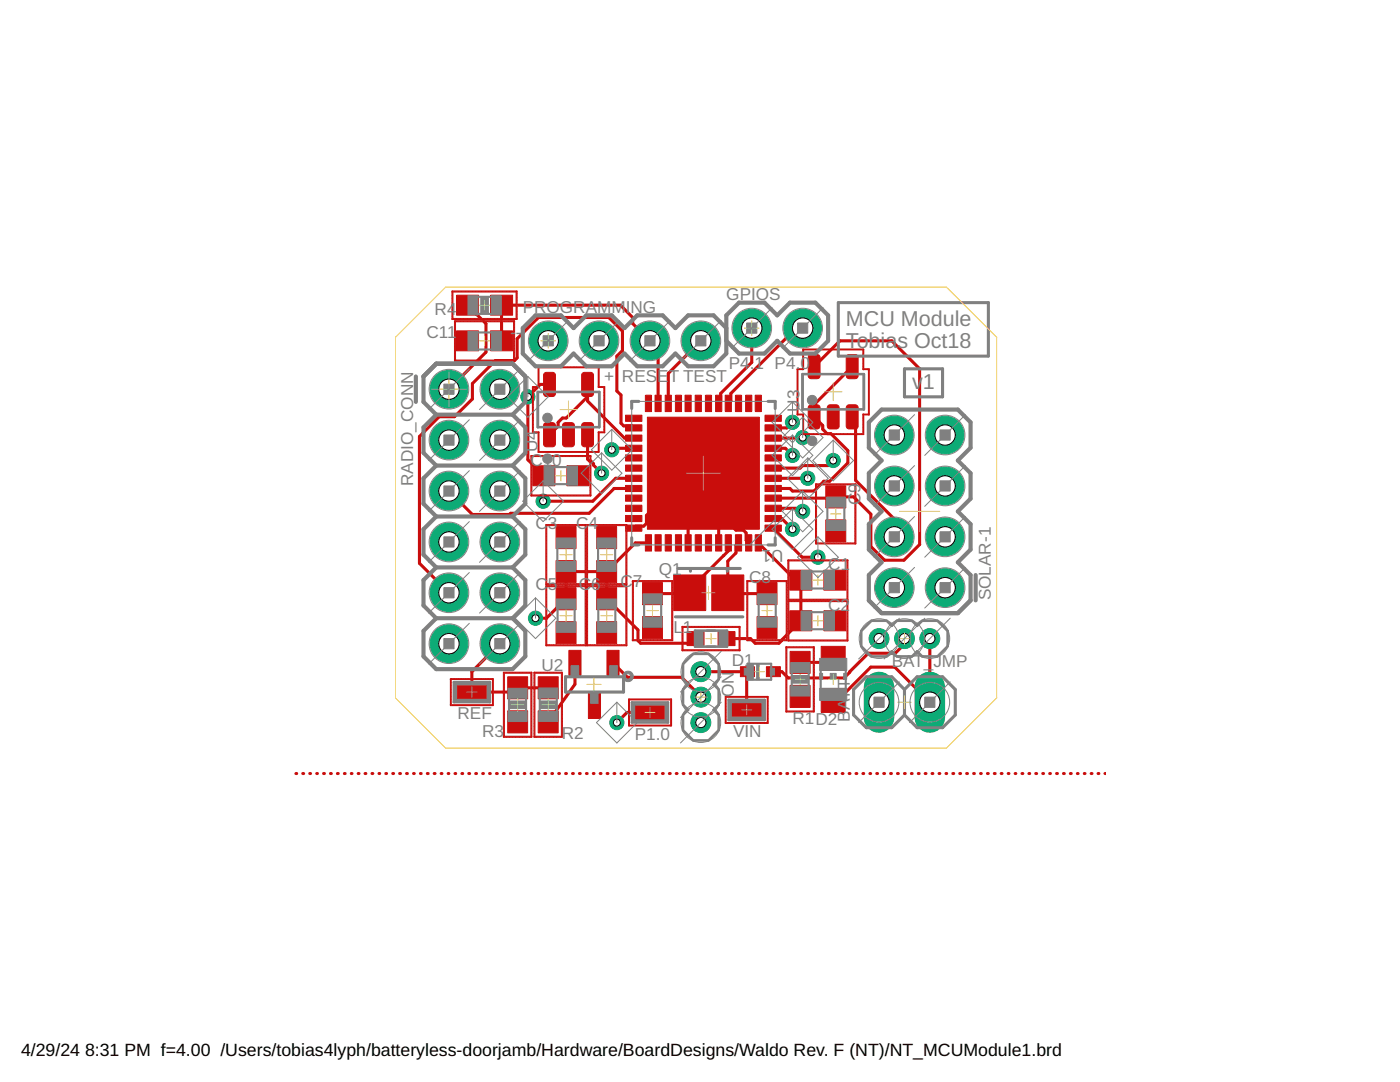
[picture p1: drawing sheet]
<svg xmlns="http://www.w3.org/2000/svg" width="279mm" height="216mm" viewBox="0 0 279 216" stroke-linecap="round" stroke-linejoin="round" font-family="sans-serif">
<defs><g id="words">
<g font-size="4.3" fill="#808080">
<text x="168.8" y="65">MCU Module</text>
<text x="168.8" y="69.5">Tobias Oct18</text>
<text x="182" y="77.7">v</text>
<text x="184.2" y="77.7">1</text>
</g>
<g font-size="3.5">
<text x="4.2" y="210.7">4/29/24</text>
<text x="17" y="210.7">8:31 PM f=4.00 /Users/tobias4lyph/batteryless-doorjamb/Hardware/BoardDesigns/Waldo Rev. F (NT)/NT_MCUModule1.brd</text>
</g>
<g font-size="3.4" fill="#808080">
<text x="145" y="59.9">GPIOS</text>
<text x="86.7" y="62.8">R4</text>
<text x="104.3" y="62.4">PROGRAMMING</text>
<text x="85.1" y="67.4">C11</text>
<text x="101.8" y="67.5">-</text>
<text x="102.9" y="67.5">-</text>
<text x="120.6" y="76.1">+</text>
<text x="124.1" y="76.1">RESE</text>
<text x="133.5" y="76.1">T TEST</text>
<text x="145.5" y="73.6">P4.1 P4.0</text>
<text x="159.6" y="82.1" transform="rotate(-90 159.6 82.1)">U3</text>
<text x="105.8" y="92.9">C10</text>
<text x="107.3" y="90.3" transform="rotate(-90 107.3 90.3)">U4</text>
<text x="82.5" y="97" transform="rotate(-90 82.5 97)">RADIO_CONN</text>
<text x="171.8" y="100.8" transform="rotate(-90 171.8 100.8)">C9</text>
<text x="106.9" y="105.6">C</text>
<text x="109.3" y="105.6">3</text>
<text x="115" y="105.6">C</text>
<text x="117.5" y="105.6">4</text>
<text x="156.4" y="109.7" transform="rotate(-180 156.4 109.7)">U1</text>
<text x="165.3" y="113.7">C1</text>
<text x="106.9" y="117.8">C</text>
<text x="109.3" y="117.8">5</text>
<text x="115.5" y="117.8">C</text>
<text x="118" y="117.8">6</text>
<text x="123.8" y="117.2">C</text>
<text x="126.3" y="117.2">7</text>
<text x="131.5" y="114.7">Q1</text>
<text x="149.5" y="116.3">C</text>
<text x="152" y="116.3">8</text>
<text x="197.8" y="119.8" transform="rotate(-90 197.8 119.8)">SOLAR-1</text>
<text x="165.3" y="121.8">C2</text>
<text x="134.4" y="126.3">L</text>
<text x="136.3" y="126.3">1</text>
<text x="108.1" y="133.9">U2</text>
<text x="146.1" y="132.8">D1</text>
<text x="178" y="133">BAT_</text>
<text x="186.3" y="133">JMP</text>
<text x="91.3" y="143.5">REF</text>
<text x="146.5" y="139.1" transform="rotate(-90 146.5 139.1)">ON</text>
<text x="169.6" y="144" transform="rotate(-90 169.6 144)">BATT</text>
<text x="96.2" y="147">R3</text>
<text x="112.1" y="147.4">R2</text>
<text x="126.7" y="147.7">P1.0</text>
<text x="146.3" y="147.1">VIN</text>
<text x="158.2" y="144.4">R1D2</text>
</g>
</g></defs>
<g fill="#c90d0c" stroke="#c90d0c" stroke-width=".2">
<path d="M111 117.3h4v4.4h-4z"/>
<path d="M111 124.1h4v4.4h-4z"/>
<path d="M157.6 113.8h4.4v4h-4.4z"/>
<path d="M164.4 113.8h4.4v4h-4.4z"/>
<path d="M119.1 111.9h4v4.4h-4z"/>
<path d="M119.1 105.1h4v4.4h-4z"/>
<path d="M128.2 116.2h4v4.4h-4z"/>
<path d="M128.2 123h4v4.4h-4z"/>
<path d="M151.1 116.2h4v4.4h-4z"/>
<path d="M151.1 123h4v4.4h-4z"/>
<path d="M157.6 121.9h4.4v4h-4.4z"/>
<path d="M164.4 121.9h4.4v4h-4.4z"/>
<path d="M111 111.9h4v4.4h-4z"/>
<path d="M111 105.1h4v4.4h-4z"/>
<path d="M153 133h2.7v2h-2.7z"/>
<path d="M147.8 133h2.8v2h-2.8z"/>
<path d="M143.3 126h3.4v2.8h-3.4z"/>
<path d="M137.1 126h3.4v2.8h-3.4z"/>
<path d="M163.9 129h4.8v4.8h-4.8z"/>
<path d="M163.9 137.4h4.8v4.8h-4.8z"/>
<path d="M134.5 114.7h6.3v7.1h-6.3z"/>
<path d="M142 114.7h6.4v7.1h-6.4z"/>
<path d="M107.4 135h4v4.4h-4z"/>
<path d="M107.4 141.8h4v4.4h-4z"/>
<path d="M101.3 141.8h4v4.4h-4z"/>
<path d="M101.3 135h4v4.4h-4z"/>
<path d="M157.7 130h4v4.4h-4z"/>
<path d="M157.7 136.8h4v4.4h-4z"/>
<path d="M91 136.5h6.4v3.2h-6.4z"/>
<path d="M152.7 104.8h3.2v1.2h-3.2z"/>
<path d="M152.7 102.8h3.2v1.3h-3.2z"/>
<path d="M152.7 100.8h3.2v1.2h-3.2z"/>
<path d="M152.7 98.8h3.2v1.2h-3.2z"/>
<path d="M152.7 96.9h3.2v1.2h-3.2z"/>
<path d="M152.7 94.8h3.2v1.3h-3.2z"/>
<path d="M152.7 92.8h3.2v1.2h-3.2z"/>
<path d="M152.7 90.8h3.2v1.2h-3.2z"/>
<path d="M152.7 88.8h3.2v1.3h-3.2z"/>
<path d="M152.7 86.8h3.2v1.2h-3.2z"/>
<path d="M152.7 84.8h3.2v1.2h-3.2z"/>
<path d="M152.7 82.8h3.2v1.3h-3.2z"/>
<path d="M150.7 78.9h1.3v3.2h-1.3z"/>
<path d="M148.8 78.9h1.2v3.2h-1.2z"/>
<path d="M146.8 78.9h1.2v3.2h-1.2z"/>
<path d="M144.7 78.9h1.3v3.2h-1.3z"/>
<path d="M142.8 78.9h1.2v3.2h-1.2z"/>
<path d="M140.8 78.9h1.2v3.2h-1.2z"/>
<path d="M138.7 78.9h1.3v3.2h-1.3z"/>
<path d="M136.7 78.9h1.2v3.2h-1.2z"/>
<path d="M134.8 78.9h1.2v3.2h-1.2z"/>
<path d="M132.8 78.9h1.2v3.2h-1.2z"/>
<path d="M130.7 78.9h1.3v3.2h-1.3z"/>
<path d="M128.8 78.9h1.2v3.2h-1.2z"/>
<path d="M124.8 82.8h3.3v1.3h-3.3z"/>
<path d="M124.8 84.8h3.3v1.2h-3.3z"/>
<path d="M124.8 86.8h3.3v1.2h-3.3z"/>
<path d="M124.8 88.8h3.3v1.3h-3.3z"/>
<path d="M124.8 90.8h3.3v1.2h-3.3z"/>
<path d="M124.8 92.8h3.3v1.2h-3.3z"/>
<path d="M124.8 94.8h3.3v1.3h-3.3z"/>
<path d="M124.8 96.9h3.3v1.2h-3.3z"/>
<path d="M124.8 98.8h3.3v1.2h-3.3z"/>
<path d="M124.8 100.8h3.3v1.2h-3.3z"/>
<path d="M124.8 102.8h3.3v1.3h-3.3z"/>
<path d="M124.8 104.8h3.3v1.2h-3.3z"/>
<path d="M128.8 106.7h1.2v3.3h-1.2z"/>
<path d="M130.7 106.7h1.3v3.3h-1.3z"/>
<path d="M132.8 106.7h1.2v3.3h-1.2z"/>
<path d="M134.8 106.7h1.2v3.3h-1.2z"/>
<path d="M136.7 106.7h1.2v3.3h-1.2z"/>
<path d="M138.7 106.7h1.3v3.3h-1.3z"/>
<path d="M140.8 106.7h1.2v3.3h-1.2z"/>
<path d="M142.8 106.7h1.2v3.3h-1.2z"/>
<path d="M144.7 106.7h1.3v3.3h-1.3z"/>
<path d="M146.8 106.7h1.2v3.3h-1.2z"/>
<path d="M148.8 106.7h1.2v3.3h-1.2z"/>
<path d="M150.7 106.7h1.3v3.3h-1.3z"/>
<path d="M129.2 83.2h22.4v22.4h-22.4z"/>
<path d="M121.1 129.8h2.4v5h-2.4z"/>
<path d="M113.5 129.8h2.5v5h-2.5z"/>
<path d="M117.4 138.4h2.4v5h-2.4z"/>
<path d="M145.8 140h6.4v3.3h-6.4z"/>
<path d="M119.1 117.3h4v4.4h-4z"/>
<path d="M119.1 124.1h4v4.4h-4z"/>
<path d="M164.8 96.9h4v4.4h-4z"/>
<path d="M164.8 103.7h4v4.4h-4z"/>
<path d="M106.3 92.9h4.4v4h-4.4z"/>
<path d="M113.1 92.9h4.4v4h-4.4z"/>
<path d="M126.5 140.5h6.4v3.3h-6.4z"/>
<path d="M97.9 58.9h4.4v4h-4.4z"/>
<path d="M91.1 58.9h4.4v4h-4.4z"/>
<path d="M97.9 66h4.4v4h-4.4z"/>
<path d="M91.1 66h4.4v4h-4.4z"/>
</g>
<g fill="#c90d0c" stroke="#c90d0c" stroke-width=".2">
<path d="M161.5 80.9l.4-.1h1.2a.59 .59 0 0 1 .6 .6v3.6a.59 .59 0 0 1-.6 .6h-1.2a.59 .59 0 0 1-.6-.6v-3.6z" fill-rule="evenodd"/>
<path d="M165.3 80.9l.4-.1h1.2a.59 .59 0 0 1 .6 .6v3.6a.59 .59 0 0 1-.6 .6h-1.2a.59 .59 0 0 1-.6-.6v-3.6z" fill-rule="evenodd"/>
<path d="M169.1 80.9l.4-.1h1.2a.59 .59 0 0 1 .6 .6v3.6a.59 .59 0 0 1-.6 .6h-1.2a.59 .59 0 0 1-.6-.6v-3.6z" fill-rule="evenodd"/>
<path d="M169.1 70.9l.4-.2h1.2a.59 .59 0 0 1 .6 .6v3.7a.59 .59 0 0 1-.6 .6h-1.2a.59 .59 0 0 1-.6-.6v-3.7z" fill-rule="evenodd"/>
<path d="M161.5 70.9l.4-.2h1.2a.59 .59 0 0 1 .6 .6v3.7a.59 .59 0 0 1-.6 .6h-1.2a.59 .59 0 0 1-.6-.6v-3.7z" fill-rule="evenodd"/>
<path d="M108.7 84.5l.4-.2h1.2a.59 .59 0 0 1 .5 .6v3.7a.59 .59 0 0 1-.5 .6h-1.2a.59 .59 0 0 1-.6-.6v-3.7z" fill-rule="evenodd"/>
<path d="M112.4 84.5l.5-.2h1.1a.59 .59 0 0 1 .6 .6v3.7a.59 .59 0 0 1-.6 .6h-1.1a.59 .59 0 0 1-.6-.6v-3.7z" fill-rule="evenodd"/>
<path d="M116.3 84.5l.4-.2h1.2a.59 .59 0 0 1 .5 .6v3.7a.59 .59 0 0 1-.5 .6h-1.2a.59 .59 0 0 1-.6-.6v-3.7z" fill-rule="evenodd"/>
<path d="M116.3 74.5l.4-.2h1.2a.59 .59 0 0 1 .5 .6v3.6a.59 .59 0 0 1-.5 .6h-1.2a.59 .59 0 0 1-.6-.6v-3.6z" fill-rule="evenodd"/>
<path d="M108.7 74.5l.4-.2h1.2a.59 .59 0 0 1 .5 .6v3.6a.59 .59 0 0 1-.5 .6h-1.2a.59 .59 0 0 1-.6-.6v-3.6z" fill-rule="evenodd"/>
</g>
<g fill="none" stroke="#c90d0c" stroke-width=".61">
<path d="M93.3 60.9l3.7 3.7v5.7l-7.4 7.4M100.1 68v-7.1h23.7l2.5 2.5v1.2l5 5v10.9M109.7 76.7h-1.9l-2.5 2.5v12.5l3.2 3.2M117.3 76.7v3.3l7.3 7.4h1.9M117.3 79.1l-4.3 4.3h-.8l-.8 .9v.7l-1.7 1.7M139.9 68l-6.5 6.5v6M150 65.5v6.8l-6.2 6.2v1.6l-.4 .4M160.2 65.5h-1.3l-13 13v1.5l-.5 .5M162.5 73.2l5.1-5.2h10.4l5.5 5.6v35l-3.1 3.2h-3.9l-2.7-2.7v-6.5l-3.5-3.5h-3.5l-.3 .3h-12.2M170.1 73.2l-7.4 7.3v2.7l-.1 .1M117.3 86.7v4.9l1.1 .9v.3l1.7 1.6M126.5 89.5h-4l-.4 .4v-.2"/>
<path d="M126.5 95.4h-3.6l-4.6 4.6h-9.9M126.5 85.4l-.4-.4h-1.6l-.6-.6v-5.6l-.8-.8v-6.9l1.1-1.1v-3.9l-2.7-2.7h-14l-4.3 4.2v3.8l-.5 .5h-3.8l-4.6 4.6v3.1l-3.6 3.5h-3l-4 4v25.3l5.9 5.9M126.5 97.5h-3.9l-5 4.9h-15.7l-.2 .3h-7.4l-4.7-4.7M140.4 94.4v4.9l6.5 6.5h1.5l.5 .5v1.5l.5 .5M140.4 94.4l3 3.1v10.8M140.4 94.4l-3.1 3.1v10.8M140.4 94.4h-3l-8.4 8.4v1.7l-.5 .5h-1.6l-.4 .4M154.3 89.5h2.4l1.5 1.4M154.3 95.4h6.9M158.2 84.3l-1.2 1.1h-2.7M160.2 87.3l-.1 .1h-5.8M162.5 83.2l1.7 1.7v.7l.9 .9h.7l3.4 3.4v2.5l-3.6 3.6h-1.2l-1.9 2h-4.3l-.6-.5h-3.3"/>
<path d="M166.3 91.9l-1 1h-5.1l-.5 .5h-5.4M170.1 83.2l.7 .7v11.9l7.7 7.8v3.5M121.1 114.1v5.4l6.2 6.2v2.1l.5 .6h10.1l.9-1M121.1 114.1h-8.1v5.4l-3.9 3.9h-2.2M129.4 108.3h-2.6l-5.7 5.8M137.6 118.3l-.1 .1h-7.3M144.4 110.9h.1M145.4 108.3v1.6l-8.6 8.5M147.4 108.3l-.5 .5v1.5l-1.7 1.7v6.3l.2 .1h7.7M151.3 108.3l7.5 7.5h1v8.1l-4.4 4.5h-4.7l-.9-1h-4.8M154.3 101.4h5.3l.6 .6M154.3 103.5h1.7l2.2 2.1"/>
<path d="M154.3 105.4l5.8 5.8h3.1M99.8 128.4l-5.6 5.6v4.1h8.2l.9-.9h6.1M114.7 132.3v4.2l-5.3 7.5M122.3 132.3l2.9 2.8h10.8l3.9 4M139.9 134h9.3l-.2 .2v7.4M166.3 131.4l-.8 .8h-5.8M180.5 127.4v1.1l-1.8 1.8h-5.4l-4.8 5h-11.2l-1.2-1.3h-1.8M185.6 127.4v12.7l-7-7h-4.8l-6.6 6.7h-.9M59.1 154.3h.1M60.4 154.3h.2M61.8 154.3h.2M63.2 154.3h.2"/>
<path d="M64.6 154.3h.1M66 154.3h.1M67.3 154.3h.2M68.7 154.3h.2M70.1 154.3h.2M71.5 154.3h.1M72.9 154.3h.1M74.2 154.3h.2M75.6 154.3h.2M77 154.3h.2M78.4 154.3h.1M79.8 154.3h.1"/>
<path d="M81.1 154.3h.2M82.5 154.3h.2M83.9 154.3h.2M85.3 154.3h.1M86.7 154.3h.1M88 154.3h.2M89.4 154.3h.2M90.8 154.3h.2M92.2 154.3h.2M93.6 154.3h.1M94.9 154.3h.2M96.3 154.3h.2"/>
<path d="M97.7 154.3h.2M99.1 154.3h.2M100.5 154.3h.1M101.8 154.3h.2M103.2 154.3h.2M104.6 154.3h.2M106 154.3h.2M107.4 154.3h.1M108.7 154.3h.2M110.1 154.3h.2M111.5 154.3h.2M112.9 154.3h.2"/>
<path d="M114.3 154.3h.1M115.6 154.3h.2M117 154.3h.2M118.4 154.3h.2M119.8 154.3h.2M121.2 154.3h.1M122.5 154.3h.2M123.9 154.3h.2M125.3 154.3h.2M126.7 154.3h.2M128.1 154.3h.1M129.4 154.3h.2"/>
<path d="M129.7 142.2h-4.6l-2 2M130.8 154.3h.2M132.2 154.3h.2M133.6 154.3h.2M135 154.3h.1M136.3 154.3h.2M137.7 154.3h.2M139.1 154.3h.2M140.5 154.3h.2M141.9 154.3h.1M143.2 154.3h.2M144.6 154.3h.2"/>
<path d="M146 154.3h.2M147.4 154.3h.2M148.8 154.3h.1M150.1 154.3h.2M151.5 154.3h.2M152.9 154.3h.2M154.3 154.3h.2M155.7 154.3h.1M157 154.3h.2M158.4 154.3h.2M159.8 154.3h.2M161.2 154.3h.2"/>
<path d="M162.6 154.3h.1M163.9 154.3h.2M165.3 154.3h.2M166.7 154.3h.2M168.1 154.3h.1M169.5 154.3h.1M170.8 154.3h.2M172.2 154.3h.2M173.6 154.3h.2M175 154.3h.1M176.4 154.3h.1M177.7 154.3h.2"/>
<path d="M179.1 154.3h.2M180.5 154.3h.2M181.9 154.3h.1M183.3 154.3h.1M184.6 154.3h.2M186 154.3h.2M187.4 154.3h.2M188.8 154.3h.1M190.2 154.3h.1M191.5 154.3h.2M192.9 154.3h.2M194.3 154.3h.2"/>
<path d="M195.7 154.3h.1M197.1 154.3h.1M198.4 154.3h.2M199.8 154.3h.2M201.2 154.3h.2M202.6 154.3h.1M204 154.3h.1M205.3 154.3h.2M206.7 154.3h.2M208.1 154.3h.2M209.5 154.3h.1M210.9 154.3h.1"/>
<path d="M212.2 154.3h.2M213.6 154.3h.2M215 154.3h.2M216.4 154.3h.1M217.8 154.3h.1M219.1 154.3h.2M220.5 154.3h.2"/>
</g>
<path d="M175.4 137.1v6.1" fill="none" stroke="#0dab76" stroke-width="6.1"/>
<circle cx="175.4" cy="140.1" r="2.03" fill="#fff" stroke="#000" stroke-width=".2"/>
<path d="M185.6 137.1v6.1" fill="none" stroke="#0dab76" stroke-width="6.1"/>
<circle cx="185.6" cy="140.1" r="2.03" fill="#fff" stroke="#000" stroke-width=".2"/>
<circle cx="175.4" cy="127.4" r="1.99" fill="#0dab76" stroke="#0dab76" stroke-width=".2"/>
<circle cx="175.4" cy="127.4" r="1.02" fill="#fff" stroke="#000" stroke-width=".2"/>
<circle cx="180.5" cy="127.4" r="1.99" fill="#0dab76" stroke="#0dab76" stroke-width=".2"/>
<circle cx="180.5" cy="127.4" r="1.02" fill="#fff" stroke="#000" stroke-width=".2"/>
<circle cx="185.6" cy="127.4" r="1.99" fill="#0dab76" stroke="#0dab76" stroke-width=".2"/>
<circle cx="185.6" cy="127.4" r="1.02" fill="#fff" stroke="#000" stroke-width=".2"/>
<circle cx="109.4" cy="68" r="3.8" fill="#0dab76" stroke="#0dab76" stroke-width=".2"/>
<circle cx="109.4" cy="68" r="2.03" fill="#fff" stroke="#000" stroke-width=".2"/>
<circle cx="119.5" cy="68" r="3.8" fill="#0dab76" stroke="#0dab76" stroke-width=".2"/>
<circle cx="119.5" cy="68" r="2.03" fill="#fff" stroke="#000" stroke-width=".2"/>
<circle cx="129.7" cy="68" r="3.8" fill="#0dab76" stroke="#0dab76" stroke-width=".2"/>
<circle cx="129.7" cy="68" r="2.03" fill="#fff" stroke="#000" stroke-width=".2"/>
<circle cx="139.9" cy="68" r="3.8" fill="#0dab76" stroke="#0dab76" stroke-width=".2"/>
<circle cx="139.9" cy="68" r="2.03" fill="#fff" stroke="#000" stroke-width=".2"/>
<circle cx="150" cy="65.5" r="3.8" fill="#0dab76" stroke="#0dab76" stroke-width=".2"/>
<circle cx="150" cy="65.5" r="2.03" fill="#fff" stroke="#000" stroke-width=".2"/>
<circle cx="160.2" cy="65.5" r="3.8" fill="#0dab76" stroke="#0dab76" stroke-width=".2"/>
<circle cx="160.2" cy="65.5" r="2.03" fill="#fff" stroke="#000" stroke-width=".2"/>
<circle cx="139.9" cy="144.2" r="1.99" fill="#0dab76" stroke="#0dab76" stroke-width=".2"/>
<circle cx="139.9" cy="144.2" r="1.02" fill="#fff" stroke="#000" stroke-width=".2"/>
<circle cx="139.9" cy="139.1" r="1.99" fill="#0dab76" stroke="#0dab76" stroke-width=".2"/>
<circle cx="139.9" cy="139.1" r="1.02" fill="#fff" stroke="#000" stroke-width=".2"/>
<circle cx="139.9" cy="134" r="1.99" fill="#0dab76" stroke="#0dab76" stroke-width=".2"/>
<circle cx="139.9" cy="134" r="1.02" fill="#fff" stroke="#000" stroke-width=".2"/>
<circle cx="188.6" cy="117.3" r="3.8" fill="#0dab76" stroke="#0dab76" stroke-width=".2"/>
<circle cx="188.6" cy="117.3" r="2.03" fill="#fff" stroke="#000" stroke-width=".2"/>
<circle cx="178.5" cy="117.3" r="3.8" fill="#0dab76" stroke="#0dab76" stroke-width=".2"/>
<circle cx="178.5" cy="117.3" r="2.03" fill="#fff" stroke="#000" stroke-width=".2"/>
<circle cx="188.6" cy="107.1" r="3.8" fill="#0dab76" stroke="#0dab76" stroke-width=".2"/>
<circle cx="188.6" cy="107.1" r="2.03" fill="#fff" stroke="#000" stroke-width=".2"/>
<circle cx="178.5" cy="107.1" r="3.8" fill="#0dab76" stroke="#0dab76" stroke-width=".2"/>
<circle cx="178.5" cy="107.1" r="2.03" fill="#fff" stroke="#000" stroke-width=".2"/>
<circle cx="188.6" cy="97" r="3.8" fill="#0dab76" stroke="#0dab76" stroke-width=".2"/>
<circle cx="188.6" cy="97" r="2.03" fill="#fff" stroke="#000" stroke-width=".2"/>
<circle cx="178.5" cy="97" r="3.8" fill="#0dab76" stroke="#0dab76" stroke-width=".2"/>
<circle cx="178.5" cy="97" r="2.03" fill="#fff" stroke="#000" stroke-width=".2"/>
<circle cx="188.6" cy="86.8" r="3.8" fill="#0dab76" stroke="#0dab76" stroke-width=".2"/>
<circle cx="188.6" cy="86.8" r="2.03" fill="#fff" stroke="#000" stroke-width=".2"/>
<circle cx="178.5" cy="86.8" r="3.8" fill="#0dab76" stroke="#0dab76" stroke-width=".2"/>
<circle cx="178.5" cy="86.8" r="2.03" fill="#fff" stroke="#000" stroke-width=".2"/>
<circle cx="89.6" cy="77.7" r="3.8" fill="#0dab76" stroke="#0dab76" stroke-width=".2"/>
<circle cx="89.6" cy="77.7" r="2.03" fill="#fff" stroke="#000" stroke-width=".2"/>
<circle cx="99.8" cy="77.7" r="3.8" fill="#0dab76" stroke="#0dab76" stroke-width=".2"/>
<circle cx="99.8" cy="77.7" r="2.03" fill="#fff" stroke="#000" stroke-width=".2"/>
<circle cx="89.6" cy="87.8" r="3.8" fill="#0dab76" stroke="#0dab76" stroke-width=".2"/>
<circle cx="89.6" cy="87.8" r="2.03" fill="#fff" stroke="#000" stroke-width=".2"/>
<circle cx="99.8" cy="87.8" r="3.8" fill="#0dab76" stroke="#0dab76" stroke-width=".2"/>
<circle cx="99.8" cy="87.8" r="2.03" fill="#fff" stroke="#000" stroke-width=".2"/>
<circle cx="89.6" cy="98" r="3.8" fill="#0dab76" stroke="#0dab76" stroke-width=".2"/>
<circle cx="89.6" cy="98" r="2.03" fill="#fff" stroke="#000" stroke-width=".2"/>
<circle cx="99.8" cy="98" r="3.8" fill="#0dab76" stroke="#0dab76" stroke-width=".2"/>
<circle cx="99.8" cy="98" r="2.03" fill="#fff" stroke="#000" stroke-width=".2"/>
<circle cx="89.6" cy="108.1" r="3.8" fill="#0dab76" stroke="#0dab76" stroke-width=".2"/>
<circle cx="89.6" cy="108.1" r="2.03" fill="#fff" stroke="#000" stroke-width=".2"/>
<circle cx="99.8" cy="108.1" r="3.8" fill="#0dab76" stroke="#0dab76" stroke-width=".2"/>
<circle cx="99.8" cy="108.1" r="2.03" fill="#fff" stroke="#000" stroke-width=".2"/>
<circle cx="89.6" cy="118.3" r="3.8" fill="#0dab76" stroke="#0dab76" stroke-width=".2"/>
<circle cx="89.6" cy="118.3" r="2.03" fill="#fff" stroke="#000" stroke-width=".2"/>
<circle cx="99.8" cy="118.3" r="3.8" fill="#0dab76" stroke="#0dab76" stroke-width=".2"/>
<circle cx="99.8" cy="118.3" r="2.03" fill="#fff" stroke="#000" stroke-width=".2"/>
<circle cx="89.6" cy="128.4" r="3.8" fill="#0dab76" stroke="#0dab76" stroke-width=".2"/>
<circle cx="89.6" cy="128.4" r="2.03" fill="#fff" stroke="#000" stroke-width=".2"/>
<circle cx="99.8" cy="128.4" r="3.8" fill="#0dab76" stroke="#0dab76" stroke-width=".2"/>
<circle cx="99.8" cy="128.4" r="2.03" fill="#fff" stroke="#000" stroke-width=".2"/>
<circle cx="160.2" cy="87.3" r="1.42" fill="#0dab76" stroke="#0dab76" stroke-width=".2"/>
<circle cx="160.2" cy="87.3" r=".7" fill="#fff" stroke="#000" stroke-width=".2"/>
<circle cx="158.2" cy="90.9" r="1.42" fill="#0dab76" stroke="#0dab76" stroke-width=".2"/>
<circle cx="158.2" cy="90.9" r=".7" fill="#fff" stroke="#000" stroke-width=".2"/>
<circle cx="160.2" cy="102" r="1.42" fill="#0dab76" stroke="#0dab76" stroke-width=".2"/>
<circle cx="160.2" cy="102" r=".7" fill="#fff" stroke="#000" stroke-width=".2"/>
<circle cx="158.2" cy="105.6" r="1.42" fill="#0dab76" stroke="#0dab76" stroke-width=".2"/>
<circle cx="158.2" cy="105.6" r=".7" fill="#fff" stroke="#000" stroke-width=".2"/>
<circle cx="120.1" cy="94.4" r="1.42" fill="#0dab76" stroke="#0dab76" stroke-width=".2"/>
<circle cx="120.1" cy="94.4" r=".7" fill="#fff" stroke="#000" stroke-width=".2"/>
<circle cx="122.1" cy="89.7" r="1.42" fill="#0dab76" stroke="#0dab76" stroke-width=".2"/>
<circle cx="122.1" cy="89.7" r=".7" fill="#fff" stroke="#000" stroke-width=".2"/>
<circle cx="161.2" cy="95.4" r="1.42" fill="#0dab76" stroke="#0dab76" stroke-width=".2"/>
<circle cx="161.2" cy="95.4" r=".7" fill="#fff" stroke="#000" stroke-width=".2"/>
<circle cx="158.2" cy="84.3" r="1.42" fill="#0dab76" stroke="#0dab76" stroke-width=".2"/>
<circle cx="158.2" cy="84.3" r=".7" fill="#fff" stroke="#000" stroke-width=".2"/>
<circle cx="108.4" cy="100" r="1.42" fill="#0dab76" stroke="#0dab76" stroke-width=".2"/>
<circle cx="108.4" cy="100" r=".7" fill="#fff" stroke="#000" stroke-width=".2"/>
<circle cx="166.3" cy="91.9" r="1.42" fill="#0dab76" stroke="#0dab76" stroke-width=".2"/>
<circle cx="166.3" cy="91.9" r=".7" fill="#fff" stroke="#000" stroke-width=".2"/>
<circle cx="105.3" cy="79.2" r="1.42" fill="#0dab76" stroke="#0dab76" stroke-width=".2"/>
<circle cx="105.3" cy="79.2" r=".7" fill="#fff" stroke="#000" stroke-width=".2"/>
<circle cx="163.2" cy="111.2" r="1.42" fill="#0dab76" stroke="#0dab76" stroke-width=".2"/>
<circle cx="163.2" cy="111.2" r=".7" fill="#fff" stroke="#000" stroke-width=".2"/>
<circle cx="123.1" cy="144.2" r="1.42" fill="#0dab76" stroke="#0dab76" stroke-width=".2"/>
<circle cx="123.1" cy="144.2" r=".7" fill="#fff" stroke="#000" stroke-width=".2"/>
<circle cx="106.9" cy="123.4" r="1.42" fill="#0dab76" stroke="#0dab76" stroke-width=".2"/>
<circle cx="106.9" cy="123.4" r=".7" fill="#fff" stroke="#000" stroke-width=".2"/>
<g fill="#c90d0c" stroke="#c90d0c" stroke-width=".2">
<path d="M116.8 116.9h.2l-.1 12-.1-.1z"/>
<path d="M109 128.7h7.9l.1 .1-8 .1z"/>
<path d="M108.9 116.9h.2v12l-.2-.1z"/>
<path d="M108.9 116.9h8l.1 .1-8 .1z"/>
<path d="M157.2 111.8l12-.1v.2h-11.9z"/>
<path d="M169 111.8h.2v8l-.2-.1z"/>
<path d="M157.2 119.6h12v.1l-11.9 .1z"/>
<path d="M157.2 111.8h.2v8l-.2-.1z"/>
<path d="M117.1 104.7h.2l-.1 12-.1-.1z"/>
<path d="M117.1 104.7h8v.1l-8 .1z"/>
<path d="M124.9 104.7h.2v12l-.2-.1z"/>
<path d="M117.1 116.5h8v.1l-8 .1z"/>
<path d="M134 115.9h.3l-.1 11.9h-.2z"/>
<path d="M126.2 127.7l8-.1 .1 .2h-8z"/>
<path d="M126.2 115.9h.2l-.1 11.9h-.1z"/>
<path d="M126.2 115.9l8-.1 .1 .2-8 .1z"/>
<path d="M156.9 115.9h.2v11.9h-.2z"/>
<path d="M149 127.7l8.1-.1v.2h-8z"/>
<path d="M149.1 115.8l.1 .1v11.9h-.2z"/>
<path d="M149.1 115.8h8v.2l-8 .1z"/>
<path d="M157.2 119.9l12-.1v.2l-11.9 .1z"/>
<path d="M169 119.9h.2v8l-.2-.1z"/>
<path d="M157.2 127.8l12-.1v.1l-11.9 .1z"/>
<path d="M157.2 119.9h.2v8l-.2-.1z"/>
<path d="M108.9 104.7h.2v12l-.2-.1z"/>
<path d="M108.9 104.7h8l.1 .1-8 .1z"/>
<path d="M116.8 104.7h.2l-.1 12-.1-.1z"/>
<path d="M108.9 116.5h8l.1 .1-8 .1z"/>
<path d="M136.1 129.7l11.5-.1 .1 .2-11.5 .1z"/>
<path d="M136.1 125.1h.2l-.1 4.8-.1-.1z"/>
<path d="M136.1 125.1l11.5-.1 .1 .1-11.5 .1z"/>
<path d="M147.5 125.1h.2l-.1 4.8-.1-.1z"/>
<path d="M112 134.2h.2v12.9h-.2z"/>
<path d="M106.6 146.9h5.6v.2h-5.6z"/>
<path d="M106.6 134.2h.2l-.1 12.9h-.1z"/>
<path d="M106.6 134.2l5.6-.1v.2h-5.6z"/>
<path d="M100.5 134.2h.2l-.1 12.9h-.1z"/>
<path d="M100.5 134.2l5.6-.1 .1 .2h-5.7z"/>
<path d="M105.9 134.2h.3l-.1 12.9h-.2z"/>
<path d="M100.5 147l5.6-.1 .1 .2h-5.7z"/>
<path d="M162.3 129.1h.2v13l-.2-.1z"/>
<path d="M156.9 141.9h5.6v.1l-5.6 .1z"/>
<path d="M156.8 129.1h.2v13l-.2-.1z"/>
<path d="M156.8 129.1h5.7v.1l-5.6 .1z"/>
<path d="M89.9 140.7l8.5-.1 .1 .1-8.6 .1z"/>
<path d="M89.9 135.5h.2l-.1 5.3-.1-.1z"/>
<path d="M89.9 135.5l8.5-.1 .1 .1-8.6 .1z"/>
<path d="M98.3 135.5h.2l-.1 5.3-.1-.1z"/>
<path d="M144.7 144.2h8.5l.1 .1-8.5 .1z"/>
<path d="M144.7 139h.2v5.4l-.2-.1z"/>
<path d="M144.7 139h8.5l.1 .1h-8.5z"/>
<path d="M153.1 139h.2l-.1 5.4-.1-.1z"/>
<path d="M124.9 116.9h.2v12l-.2-.1z"/>
<path d="M117.1 128.7h8v.1l-8 .1z"/>
<path d="M117.1 116.9h.2l-.1 12-.1-.1z"/>
<path d="M117.1 116.9h8v.1l-8 .1z"/>
<path d="M160.2 82.7h.2l-.1 4h-.1z"/>
<path d="M159.1 82.7l1.2-.1 .1 .1-1.3 .1z"/>
<path d="M159.1 73.6h.2l-.1 9.2-.1-.1z"/>
<path d="M159.1 73.6h1.2l.1 .1-1.3 .1z"/>
<path d="M160.2 69.7h.2l-.1 4.1-.1-.1z"/>
<path d="M160.2 69.7l12.1-.1 .1 .2h-12.1z"/>
<path d="M172.2 69.7h.2l-.1 4.1-.1-.1z"/>
<path d="M172.2 73.6h1.2l.1 .1-1.2 .1z"/>
<path d="M173.3 73.6h.2l-.1 9.2-.1-.1z"/>
<path d="M172.2 82.7l1.2-.1 .1 .1-1.2 .1z"/>
<path d="M172.2 82.7h.2l-.1 4h-.1z"/>
<path d="M160.2 86.6l12.1-.1 .1 .2h-12.1z"/>
<path d="M107.4 86.2h.2l-.1 4.1-.1-.1z"/>
<path d="M106.3 86.2h1.2l.1 .1-1.3 .1z"/>
<path d="M106.3 77.2h.1v9.2l-.1-.1z"/>
<path d="M106.3 77.2l1.2-.1 .1 .2h-1.3z"/>
<path d="M107.4 73.3h.2l-.1 4h-.1z"/>
<path d="M107.4 73.3l12.1-.1 .1 .1-12.2 .1z"/>
<path d="M119.4 73.2l.2 .1-.1 4h-.1z"/>
<path d="M119.4 77.2l1.2-.1 .1 .2h-1.3z"/>
<path d="M120.5 77.2h.2l-.1 9.2-.1-.1z"/>
<path d="M119.4 86.2h1.2l.1 .1-1.3 .1z"/>
<path d="M119.4 86.2h.2l-.1 4.1-.1-.1z"/>
<path d="M107.4 90.1h12.1l.1 .1-12.2 .1z"/>
<path d="M170.6 96.6h.2v11.9h-.2z"/>
<path d="M162.8 108.4l8-.1v.2h-8z"/>
<path d="M162.8 96.6h.2l-.1 11.9h-.1z"/>
<path d="M162.8 96.6l8-.1v.2l-8 .1z"/>
<path d="M105.9 91l12-.1v.1l-11.9 .1z"/>
<path d="M117.7 91h.2v8l-.2-.1z"/>
<path d="M105.9 98.8h12v.1l-11.9 .1z"/>
<path d="M105.9 91h.3l-.1 8-.2-.1z"/>
<path d="M125.4 139.5h8.6v.1l-8.5 .1z"/>
<path d="M133.8 139.5h.2v5.4l-.2-.1z"/>
<path d="M125.4 144.7h8.6v.1l-8.5 .1z"/>
<path d="M125.4 139.5h.2v5.4l-.2-.1z"/>
<path d="M90.2 63.6l12.9-.1 .1 .2-12.9 .1z"/>
<path d="M90.2 58.1h.2l-.1 5.7-.1-.1z"/>
<path d="M90.2 58.1h12.9l.1 .1-12.9 .1z"/>
<path d="M103 58.1h.2l-.1 5.7-.1-.1z"/>
<path d="M90.7 71.9l11.9-.1 .1 .2-11.9 .1z"/>
<path d="M90.7 64.1h.2l-.1 8-.1-.1z"/>
<path d="M90.7 64.1l11.9-.1 .1 .1-11.9 .1z"/>
<path d="M102.5 64.1h.2l-.1 8-.1-.1z"/>
</g>
<g fill="none" stroke="#808080" stroke-width=".61">
<path d="M167.3 60.4h30v10.7h-30zM180.5 73.6h7.6v5.6h-7.6zM127.5 80.1h-1.4v1.4M153.3 80.1h1.4v1.4M126.1 107.3v1.4h1.4M135.3 113.4h12.4M137.8 113.5v.5M145.2 113.7v.3M154.7 107.3v1.4h-1.4M112.9 135h11.5v3.1h-11.5zM134.8 123.1h13.5M180.5 137.6v5.1"/>
<path d="M180.5 137.6l-2.5-2.6h-5.1l-2.6 2.6v5.1l2.6 2.5h5.1l2.5-2.5M180.5 137.6l2.5-2.6h5.1l2.5 2.6v5.1l-2.5 2.5h-5.1l-2.5-2.5"/>
</g>
<path d="M107.3 78.2h12.3v7h-12.3zM160.2 74.7h12.2v7h-12.2zM90.6 136.1h7.2v4h-7.2zM91 136.5h6.4v3.2h-6.4zM138.3 130.5h3.1l2 2v3.1l-1 1 1 1v3l-1 1 1 1.1v3l-2 2h-3.1l-2-2v-3l1-1.1-1-1v-3l1-1-1-1v-3.1zM138.7 125.8h6.4v3.2h-6.4zM145.4 139.7h7.2v4h-7.2zM173.9 123.9h3.1l1 1 1-1h3l1 1 1-1h3.1l2 2v3l-2 2.1h-3.1l-1-1-1 1h-3l-1-1-1 1h-3.1l-2-2.1v-3zM126.1 140.2h7.2v4h-7.2zM126.5 140.6h6.4v3.2h-6.4zM145.8 140.1h6.4v3.2h-6.4z" fill="none" stroke="#808080" stroke-width=".51"/>
<g fill="none" stroke="#808080" stroke-width=".42">
<path d="M95.3 59.2h2.8M95.3 62.6h2.8M95.3 69.7h2.8M95.3 66.3h2.8M110.5 93.2h2.9M110.5 96.6h2.9M111.2 109.2v2.9M114.6 109.2v2.9M119.4 109.2v2.9M122.8 109.2v2.9M161.8 114h2.9M161.8 117.4h2.9"/>
<path d="M165.1 101.1v2.9M168.5 101.1v2.9M101.6 139.2v2.8M105 139.2v2.8M107.7 139.2v2.8M111.1 139.2v2.8M111.3 121.4v2.9M114.7 121.4v2.9M119.4 121.4v2.9M122.8 121.4v2.9M128.5 120.4v2.9M132 120.4v2.9"/>
<path d="M149.2 132.4h4.7v3.2h-4.7zM151.4 120.4v2.9M154.8 120.4v2.9M158 134.1v2.9M161.4 134.1v2.9M161.8 122.2h2.9M161.8 125.6h2.9M163.8 133.8v3.6M168.8 133.8v3.7"/>
</g>
<g fill="#808080" stroke="#808080" stroke-width=".2">
<path d="M151 132.5h.5v3.1h-.5z"/>
<path d="M163.6 134.4h.6v1.2h-.6z"/>
<path d="M168.4 134.4h.6v1.2h-.6z"/>
<path d="M165.7 134.4h1.2v1.2h-1.2z"/>
<path d="M107.9 139.9h3v1.5h-3z"/>
<path d="M101.8 139.9h3v1.5h-3z"/>
<path d="M158.2 134.8h3v1.5h-3z"/>
<path d="M95.9 59.4h1.6v3h-1.6z"/>
<path d="M174.4 139.1h2v2h-2z"/>
<path d="M184.6 139.1h2v2h-2z"/>
<path d="M111.1 119.5h3.8v2h-3.8z"/>
<path d="M111.1 124.2h3.8v2h-3.8z"/>
<path d="M159.9 113.8h2v3.8h-2z"/>
<path d="M164.5 113.8h2v3.8h-2z"/>
<path d="M119.1 112h3.9v2h-3.9z"/>
<path d="M119.1 107.4h3.9v1.9h-3.9z"/>
<path d="M128.3 118.5h3.8v2h-3.8z"/>
<path d="M128.3 123.2h3.8v2h-3.8z"/>
<path d="M151.2 118.5h3.8v2h-3.8z"/>
<path d="M151.2 123.2h3.8v2h-3.8z"/>
<path d="M159.9 121.9h2v3.9h-2z"/>
<path d="M164.5 121.9h2v3.9h-2z"/>
<path d="M111 112h3.9v2h-3.9z"/>
<path d="M111 107.4h3.9v1.9h-3.9z"/>
<path d="M148.5 133.3h.9v1.4h-.9z"/>
<path d="M153.7 133.3h.9v1.4h-.9z"/>
<path d="M149.2 132.4h1.1v3.2h-1.1z"/>
<path d="M138.9 67h2v2h-2z"/>
<path d="M128.7 67h2v2h-2z"/>
<path d="M118.5 67h2.1v2h-2.1z"/>
<path d="M108.4 67h2v2h-2z"/>
<path d="M159.2 64.5h2v2h-2z"/>
<path d="M149 64.5h2v2h-2z"/>
<path d="M143.5 125.8h1.6v3.2h-1.6z"/>
<path d="M138.7 125.8h1.6v3.2h-1.6z"/>
<path d="M163.6 131.4h5.4v2.4h-5.4z"/>
<path d="M163.6 137.4h5.4v2.4h-5.4z"/>
<path d="M107.5 137.3h3.8v2h-3.8z"/>
<path d="M107.5 142h3.8v2h-3.8z"/>
<path d="M101.4 142h3.8v2h-3.8z"/>
<path d="M101.4 137.3h3.8v2h-3.8z"/>
<path d="M157.8 132.2h3.8v2h-3.8z"/>
<path d="M157.8 136.9h3.8v2h-3.8z"/>
<path d="M187.6 116.2h2v2.1h-2z"/>
<path d="M177.5 116.2h2v2.1h-2z"/>
<path d="M177.5 106.1h2v2h-2z"/>
<path d="M187.6 106.1h2v2h-2z"/>
<path d="M177.5 95.9h2v2.1h-2z"/>
<path d="M187.6 95.9h2v2.1h-2z"/>
<path d="M177.5 85.8h2v2h-2z"/>
<path d="M187.6 85.8h2v2h-2z"/>
<path d="M121.7 132.8h1.5v2.1h-1.5z"/>
<path d="M114 132.8h1.5v2.1h-1.5z"/>
<path d="M117.8 138.3h1.6v2h-1.6z"/>
<path d="M119.2 119.5h3.8v2h-3.8z"/>
<path d="M119.2 124.2h3.8v2h-3.8z"/>
<path d="M88.6 76.6h2v2.1h-2z"/>
<path d="M98.7 76.6h2.1v2.1h-2.1z"/>
<path d="M98.7 86.8h2.1v2h-2.1z"/>
<path d="M88.6 86.8h2v2h-2z"/>
<path d="M98.7 97h2.1v2h-2.1z"/>
<path d="M88.6 97h2v2h-2z"/>
<path d="M98.7 107.1h2.1v2.1h-2.1z"/>
<path d="M98.7 117.3h2.1v2h-2.1z"/>
<path d="M98.7 127.4h2.1v2.1h-2.1z"/>
<path d="M88.6 107.1h2v2.1h-2z"/>
<path d="M88.6 117.3h2v2h-2z"/>
<path d="M88.6 127.4h2v2.1h-2z"/>
<path d="M164.9 99.2h3.8v2h-3.8z"/>
<path d="M164.9 103.9h3.8v2h-3.8z"/>
<path d="M108.6 93h2v3.8h-2z"/>
<path d="M113.3 93h2v3.8h-2z"/>
<path d="M98.1 59h2v3.8h-2z"/>
<path d="M93.4 59h2v3.8h-2z"/>
<path d="M98.1 66.1h2v3.8h-2z"/>
<path d="M93.4 66.1h2v3.8h-2z"/>
</g>
<g fill="none" stroke="#808080" stroke-width=".83">
<path d="M83 75.1v5.1M144.9 65.5l-2.5-2.6h-5.1l-2.5 2.6-2.6-2.6h-5l-2.6 2.6-2.5-2.6h-5.1l-2.5 2.6-2.5-2.6h-5.1l-2.6 2.6v5l2.6 2.6h5.1l2.5-2.6 2.5 2.6h5.1l2.5-2.6 2.6 2.6h5l2.6-2.6 2.5 2.6h5.1l2.5-2.6v-7.6l2.6-2.5h5.1l2.5 2.5 2.5-2.5h5.1l2.6 2.5v5.1l-2.6 2.5h-5.1l-2.5-2.5-2.5 2.5h-5.1l-2.6-2.5M87.1 92.9l-2.6 2.5v5.1l2.6 2.6M87.1 82.7l-2.6-2.5v-5.1l2.6-2.5h15.2l2.5 2.5v5.1l-2.5 2.5M87.1 82.7l-2.6 2.6v5.1l2.6 2.5M87.1 82.7h15.2M87.1 92.9h15.2M102.3 92.9l2.5 2.5v5.1l-2.5 2.6M102.3 82.7l2.5 2.6v5.1l-2.5 2.5M173.4 84.3l2.5-2.6h15.3l2.5 2.6v5l-2.5 2.6 2.5 2.5v5.1l-2.5 2.5 2.5 2.6v5.1l-2.5 2.5 2.5 2.5v5.1l-2.5 2.5h-15.3l-2.5-2.5v-5.1l2.5-2.5-2.5-2.5v-5.1l2.5-2.6-2.5-2.5v-5.1l2.5-2.5-2.5-2.6zM87.1 103.1l-2.6 2.5v5.1l2.6 2.5M87.1 113.2l-2.6 2.6v5l2.6 2.6"/>
<path d="M87.1 103.1h15.2M87.1 113.2h15.2M102.3 103.1l2.5 2.5v5.1l-2.5 2.5M102.3 113.2l2.5 2.6v5l-2.5 2.6M194.7 114.7v5.1M87.1 123.4l-2.6 2.5v5.1l2.6 2.5h15.2l2.5-2.5v-5.1l-2.5-2.5M87.1 123.4h15.2"/>
</g>
<g fill="#808080" stroke="#808080" stroke-width=".2">
<path d="M124.5 134.3a1.06 1.06 0 0 1 1.7 0 1.06 1.06 0 0 1-.5 1.6 1.06 1.06 0 0 1-1.4-.9h.5a.55 .55 0 0 1 .8-.5 .55 .55 0 0 1 .1 .9 .55 .55 0 0 1-.9-.3v-.1h-.5z" fill-rule="evenodd"/>
<circle cx="162.1" cy="88" r=".96"/>
<circle cx="109.3" cy="91.5" r=".96"/>
<circle cx="162.1" cy="79.8" r=".96"/>
<circle cx="109.3" cy="83.4" r=".96"/>
</g>
<g fill="none" stroke="#808080" stroke-width=".2">
<path d="M93.7 73.6l-8.2 8.1M103.8 73.6l-8.1 8.1M105.3 75.1v4.1M105.3 75.1l4.1 4.1-4.1 4-4-4zM113.5 63.9l-8.2 8.2M123.6 63.9l-8.1 8.2M133.8 63.9l-8.2 8.2M143.9 63.9l-8.1 8.2M154.1 61.4l-8.1 8.1M164.3 61.4l-8.2 8.1M93.7 83.8l-8.2 8.1M93.7 93.9l-8.2 8.1"/>
<path d="M103.8 83.8l-8.1 8.1M103.8 93.9l-8.1 8.1M108.4 95.9v4.1M108.4 95.9l4.1 4.1-4.1 4.1-4.1-4.1zM120.1 90.4v4M120.1 90.4l4 4-4 4.1-4.1-4.1zM122.1 85.7v4M122.1 85.7l4.1 4-4.1 4.1-4.1-4.1zM126.1 80.1h28.6v28.6h-28.6zM154.1 84.3l4.1-4.1 4 4.1-4 4zM156.1 87.3l4.1-4.1 4.1 4.1-4.1 4.1zM158.2 80.2v4.1"/>
<path d="M158.2 86.8v4.1M158.2 86.8l4 4.1-4 4-4.1-4zM160.2 83.2v4.1M160.2 98v4M160.2 98l4.1 4-4.1 4.1-4.1-4.1zM161.2 91.4v4M161.2 91.4l4.1 4-4.1 4.1-4.1-4.1zM166.3 87.8v4.1M166.3 87.8l4 4.1-4 4-4.1-4zM182.5 92.9l-8.1 8.1M182.5 82.7l-8.1 8.2M192.7 92.9l-8.1 8.1"/>
<path d="M192.7 82.7l-8.1 8.2M93.7 104.1l-8.2 8.1M93.7 114.2l-8.2 8.1M103.8 104.1l-8.1 8.1M103.8 114.2l-8.1 8.1M106.9 119.3v4.1M106.9 119.3l4 4.1-4 4-4.1-4zM154.1 105.6l4.1-4.1 4 4.1-4 4.1zM154.7 103.7l-5.1 5M158.2 101.5v4.1M163.2 107.1v4.1M163.2 107.1l4.1 4.1-4.1 4.1-4-4.1z"/>
<path d="M182.5 113.2l-8.1 8.1M182.5 103.1l-8.1 8.1M192.7 113.2l-8.1 8.1M192.7 103.1l-8.1 8.1M93.7 124.4l-8.2 8.1M103.8 124.4l-8.1 8.1M143.9 135l-8.1 8.2M143.9 130l-8.1 8.1M179.5 136.1l-8.1 8.1M179.5 123.4l-8.1 8.1M184.6 123.4l-8.2 8.1M189.6 136.1l-8.1 8.1"/>
<path d="M189.6 123.4l-8.1 8.1M123.1 140.1v4.1M123.1 140.1l4.1 4.1-4.1 4.1-4.1-4.1zM143.9 140.1l-8.1 8.2"/>
<circle cx="89.6" cy="77.7" r="4"/>
<circle cx="99.8" cy="77.7" r="4"/>
<circle cx="109.4" cy="68" r="4"/>
<circle cx="119.5" cy="68" r="4"/>
<circle cx="129.7" cy="68" r="4"/>
<circle cx="139.9" cy="68" r="4"/>
<circle cx="150" cy="65.5" r="4"/>
<circle cx="160.2" cy="65.5" r="4"/>
<circle cx="89.6" cy="98" r="4"/>
<circle cx="89.6" cy="87.8" r="4"/>
<circle cx="99.8" cy="87.8" r="4"/>
<circle cx="99.8" cy="98" r="4"/>
<circle cx="178.5" cy="86.8" r="4"/>
<circle cx="178.5" cy="97" r="4"/>
<circle cx="188.6" cy="86.8" r="4"/>
<circle cx="188.6" cy="97" r="4"/>
<circle cx="89.6" cy="108.1" r="4"/>
<circle cx="89.6" cy="118.3" r="4"/>
<circle cx="99.8" cy="108.1" r="4"/>
<circle cx="99.8" cy="118.3" r="4"/>
<circle cx="178.5" cy="117.3" r="4"/>
<circle cx="178.5" cy="107.1" r="4"/>
<circle cx="188.6" cy="107.1" r="4"/>
<circle cx="188.6" cy="117.3" r="4"/>
<circle cx="89.6" cy="128.4" r="4"/>
<circle cx="99.8" cy="128.4" r="4"/>
<circle cx="139.9" cy="134" r="4"/>
<circle cx="139.9" cy="139.1" r="4"/>
<circle cx="175.4" cy="127.4" r="4"/>
<circle cx="180.5" cy="127.4" r="4"/>
<circle cx="185.6" cy="127.4" r="4"/>
<circle cx="139.9" cy="144.2" r="4"/>
<circle cx="175.4" cy="140.1" r="4"/>
<circle cx="185.6" cy="140.1" r="4"/>
</g>
<g fill="none" stroke="#afd134" stroke-width=".2">
<path d="M96.7 59.9v2M86.1 77.7h7M89.6 74.2v7M95.7 68h2M95.7 60.9h2M96.7 67v2M107.9 68h3M109.4 66.5v3M148.6 65.5h2.9M150 64v3M164.5 78.2h3.5M166.3 76.4v3.5"/>
<path d="M110.9 94.9h2.1M111.8 81.7h3.3M112 93.9v2M113.5 80v3.4M137 94.4h6.8M140.4 91v6.8M183.5 98v8.1M111.7 110.7h2.5M113 109.5v2.4M119.9 110.7h2.4M121.1 109.5v2.4M140.1 118.3h2.6"/>
<path d="M141.4 117v2.6M162.2 115.8h2.1M163.2 114.7v2.1M165.8 102.6h2M166.8 101.5v2.1M179.5 102h8.1M93.1 138.1h2.1M94.2 137.1v2M103.3 139.3v2.7M109.4 139.3v2.7M111.7 122.9h2.5M113 121.6v2.5"/>
<path d="M117.1 136.6h2.9M118.5 135.1v2.9M119.9 122.9h2.4M121.1 121.7v2.3M129.1 121.8h2.3M130.2 120.7v2.3M138.6 139.1h2.5M139.9 137.8v2.6M140.9 127.4h2M141.9 126.4v2M150.5 134h2.1M151.6 133v2"/>
<path d="M152.1 121.8h2M153.1 120.8v2.1M158.7 135.6h2M159.7 134.5v2.1M162.2 123.9h2.1M163.2 122.9v2M165.3 135.6h2M166.3 134.5v2.1M179.3 127.4h2.4M180.5 126.3v2.3M180.5 138.8v2.7M102 140.6h2.6"/>
<path d="M108.1 140.6h2.6M128.7 142.2h2M129.7 141.1v2.1M148 141.6h2M149 140.6v2.1M179.2 140.1h2.6"/>
</g>
<path d="M78.9 67.3l10-10h100l10 10v72l-10 10h-100l-10-10z" fill="none" stroke="#eec643" stroke-width=".2"/>
<use href="#words"/>
</svg>
